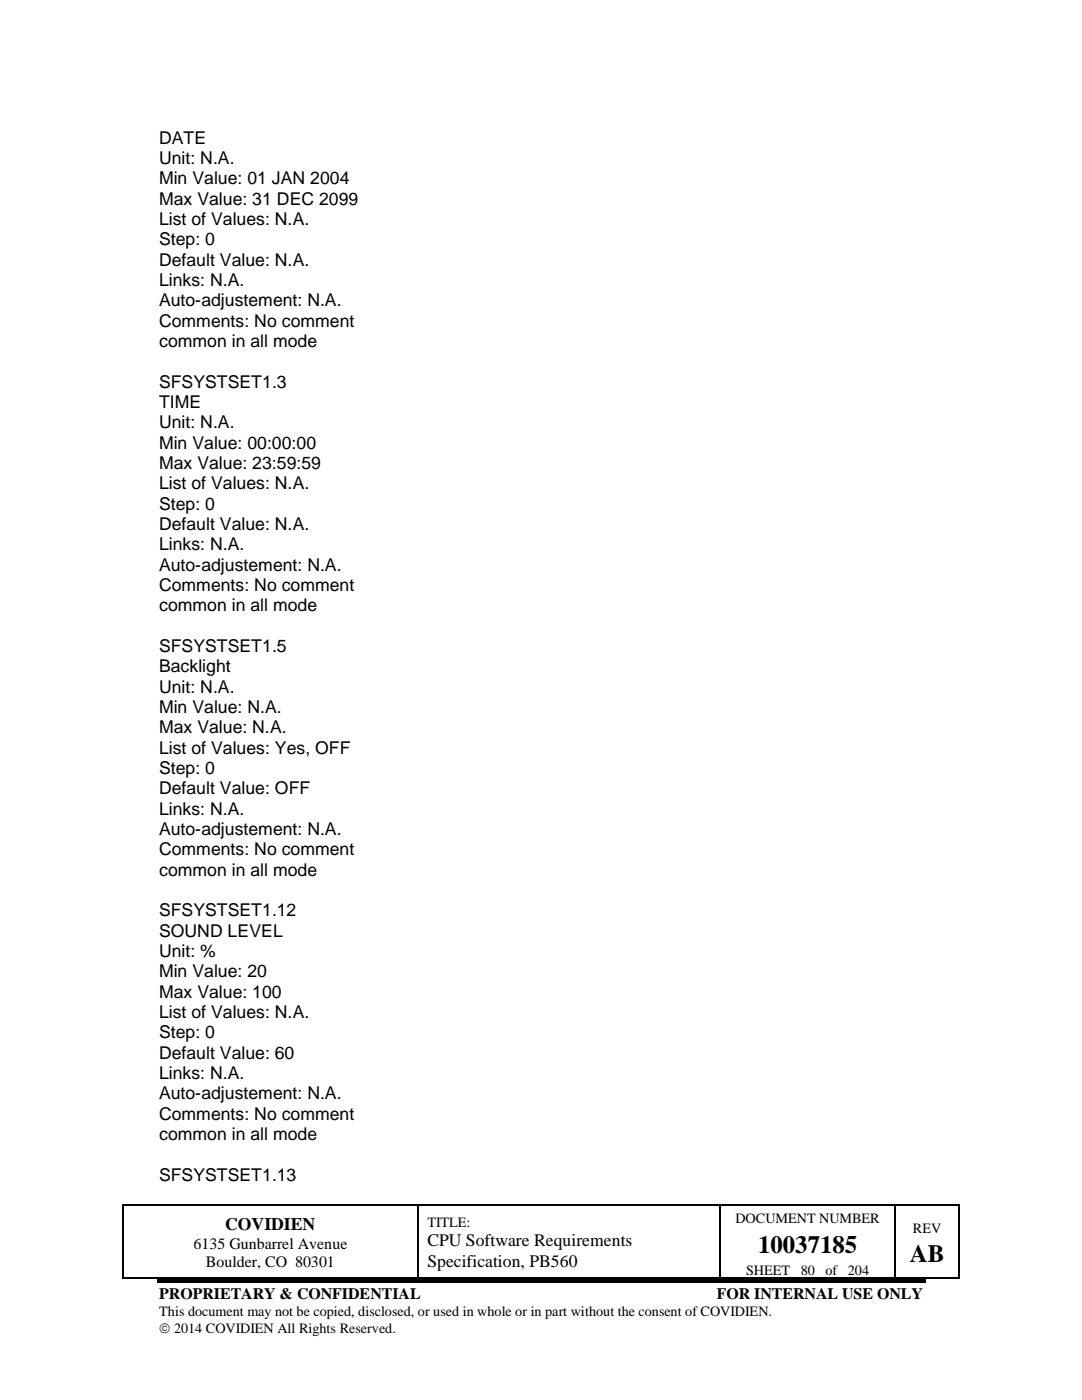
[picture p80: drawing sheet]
<svg xmlns="http://www.w3.org/2000/svg" width="216mm" height="279mm" viewBox="0 0 216 279" stroke-linecap="round" stroke-linejoin="round" font-family="sans-serif">
<defs><g id="words">
<g font-size="5">
<text x="151.3" y="250">10037185</text>
<text x="181.6" y="251.9">AB</text>
</g>
<g font-size="3.5">
<text x="31.8" y="28.7">DATE</text>
<text x="31.8" y="32.8">Unit: N.A.</text>
<text x="31.8" y="36.8">Min Value: 01 JAN 2004</text>
<text x="31.8" y="40.9">Max Value: 31 DEC 2099</text>
<text x="31.8" y="44.9">List of Values: N.A.</text>
<text x="31.8" y="49">Step: 0</text>
<text x="31.8" y="53.1">Default Value: N.A.</text>
<text x="31.8" y="57.1">Links: N.A.</text>
<text x="31.8" y="61.1">Auto-adjustement: N.A.</text>
<text x="31.8" y="65.2">Comments: No comment</text>
<text x="31.8" y="69.3">common in all mode</text>
<text x="31.8" y="77.4">SFSYSTSET1.3</text>
<text x="31.8" y="81.5">TIME</text>
<text x="31.8" y="85.5">Unit: N.A.</text>
<text x="31.8" y="89.5">Min Value: 00:00:00</text>
<text x="31.8" y="93.6">Max Value: 23:59:59</text>
<text x="31.8" y="97.7">List of Values: N.A.</text>
<text x="31.8" y="101.7">Step: 0</text>
<text x="31.8" y="105.8">Default Value: N.A.</text>
<text x="31.8" y="109.8">Links: N.A.</text>
<text x="31.8" y="113.9">Auto-adjustement: N.A.</text>
<text x="31.8" y="118">Comments: No comment</text>
<text x="31.8" y="122">common in all mode</text>
<text x="31.8" y="130.1">SFSYSTSET1.5</text>
<text x="31.8" y="134.2">Backlight</text>
<text x="31.8" y="138.2">Unit: N.A.</text>
<text x="31.8" y="142.3">Min Value: N.A.</text>
<text x="31.8" y="146.4">Max Value: N.A.</text>
<text x="31.8" y="150.4">List of Values: Yes, OFF</text>
<text x="31.8" y="154.5">Step: 0</text>
<text x="31.8" y="158.5">Default Value: OFF</text>
<text x="31.8" y="162.6">Links: N.A.</text>
<text x="31.8" y="166.6">Auto-adjustement: N.A.</text>
<text x="31.8" y="170.7">Comments: No comment</text>
<text x="31.8" y="174.8">common in all mode</text>
<text x="31.8" y="182.9">SFSYSTSET1.12</text>
<text x="31.8" y="186.9">SOUND LEVEL</text>
<text x="31.8" y="191">Unit: %</text>
<text x="31.8" y="195.1">Min Value: 20</text>
<text x="31.8" y="199.1">Max Value: 100</text>
<text x="31.8" y="203.1">List of Values: N.A.</text>
<text x="31.8" y="207.2">Step: 0</text>
<text x="31.8" y="211.3">Default Value: 60</text>
<text x="31.8" y="215.3">Links: N.A.</text>
<text x="31.8" y="219.4">Auto-adjustement: N.A.</text>
<text x="31.8" y="223.4">Comments: No comment</text>
<text x="31.8" y="227.5">common in all mode</text>
<text x="31.8" y="235.6">SFSYSTSET1.13</text>
<text x="44.9" y="245.4">COVIDIEN</text>
<text x="85.3" y="248.7">CPU Software Requirements</text>
<text x="85.3" y="252.8">Specification, PB560</text>
</g>
<g font-size="3.2">
<text x="38.6" y="249.2">6135 Gunbarrel Avenue</text>
<text x="41.1" y="252.8">Boulder, CO 80301</text>
<text x="31.8" y="259.3">PROPRIETARY &amp; CONFIDENTIAL</text>
<text x="143" y="259.3">FOR INTERNAL USE ONLY</text>
</g>
<g font-size="2.8">
<text x="85.3" y="244.8">TITLE:</text>
<text x="146.8" y="244">DOCUMENT NUMBER</text>
<text x="182.2" y="246">REV</text>
<text x="148.9" y="254.4">SHEET</text>
<text x="159.8" y="254.4">80</text>
<text x="164.7" y="254.4">of 204</text>
<text x="31.8" y="262.7">This document may not be copied, disclosed, or used in whole or in part without the consent of COVIDIEN.</text>
<text x="31.8" y="266.1">© 2014 COVIDIEN All Rights Reserved.</text>
</g>
</g></defs>
<g fill="#000">
<path d="M24.5 240.4h.2v.3h-.2z" fill-rule="evenodd"/>
<path d="M24.5 240.4h.2v.3h-.2z" fill-rule="evenodd"/>
<path d="M24.5 255h.2v.2h-.2z" fill-rule="evenodd"/>
<path d="M24.5 255h.2v.2h-.2z" fill-rule="evenodd"/>
<path d="M31.3 255.3h153.4v.7h-153.4z" fill-rule="evenodd"/>
<path d="M83.2 240.4h.3v.3h-.3z" fill-rule="evenodd"/>
<path d="M83.2 255h.3v.2h-.3z" fill-rule="evenodd"/>
<path d="M143.6 240.4h.2v.3h-.2z" fill-rule="evenodd"/>
<path d="M143.6 255h.2v.2h-.2z" fill-rule="evenodd"/>
<path d="M178.5 240.4h.3v.3h-.3z" fill-rule="evenodd"/>
<path d="M178.5 255h.3v.2h-.3z" fill-rule="evenodd"/>
<path d="M191.2 240.4h.3v.3h-.3z" fill-rule="evenodd"/>
<path d="M191.2 240.4h.3v.3h-.3z" fill-rule="evenodd"/>
<path d="M191.2 255h.3v.2h-.3z" fill-rule="evenodd"/>
<path d="M191.2 255h.3v.2h-.3z" fill-rule="evenodd"/>
</g>
<g fill="none" stroke="#000" stroke-width=".25">
<path d="M24.6 240.7v14.3M24.7 240.5h58.5M24.7 255.1h58.5M83.4 240.7v14.3M83.5 240.5h60.1M83.5 255.1h60.1M143.7 240.7v14.3M143.8 240.5h34.7M143.8 255.1h34.7M178.6 240.7v14.3M178.8 240.5h12.4M178.8 255.1h12.4"/>
<path d="M191.3 240.7v14.3"/>
</g>
<use href="#words"/>
</svg>
